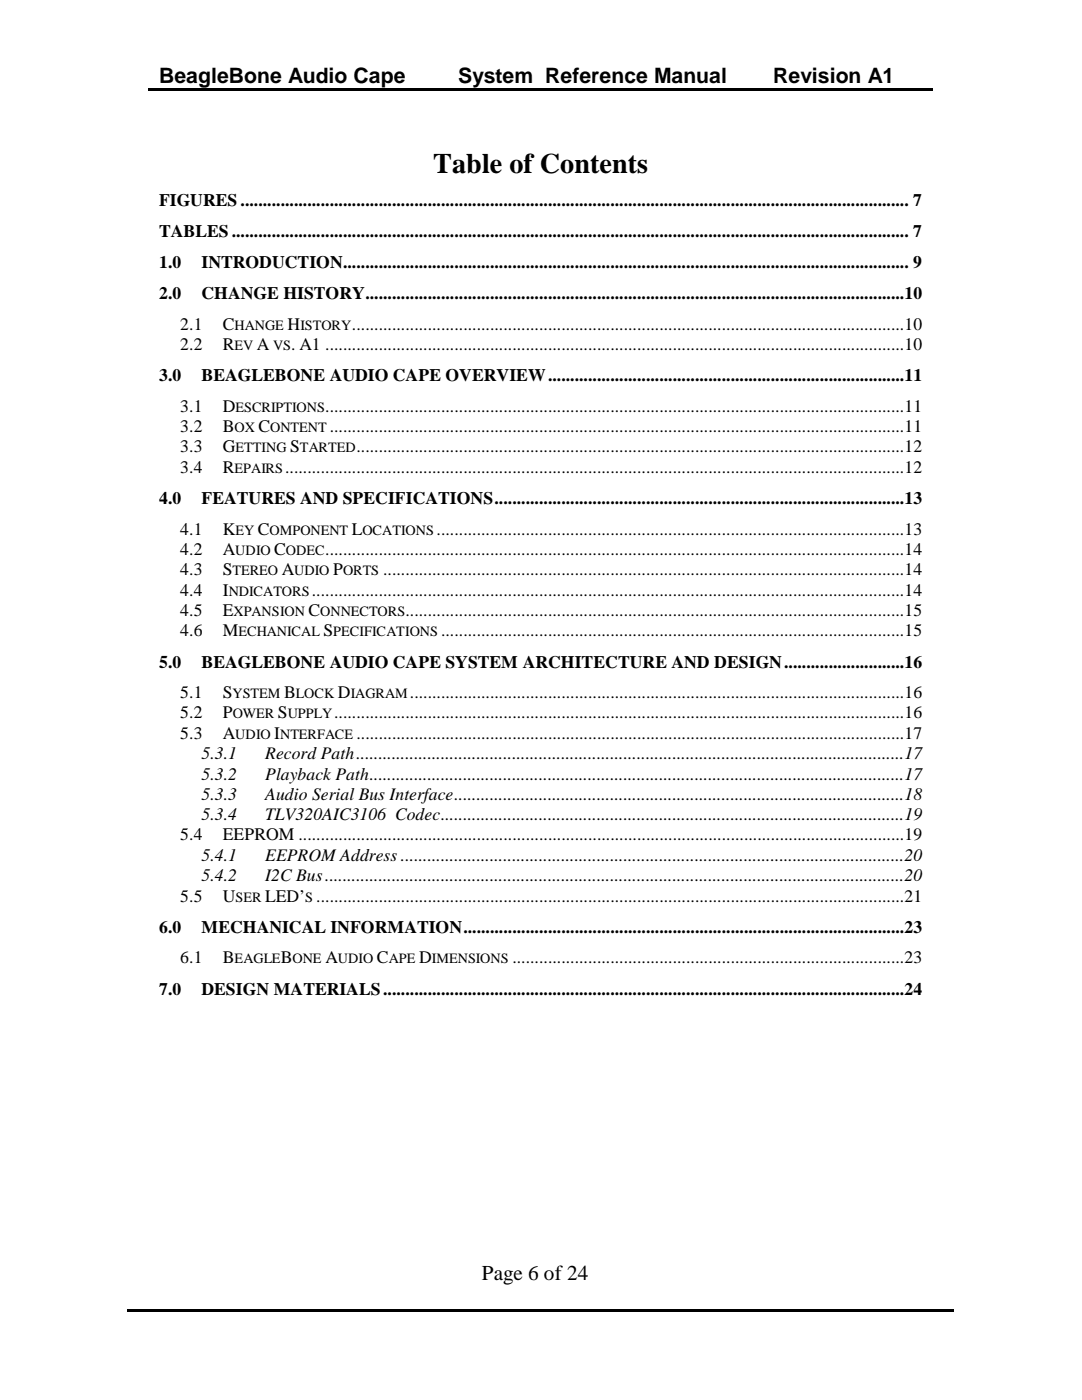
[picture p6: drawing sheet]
<svg xmlns="http://www.w3.org/2000/svg" width="216mm" height="279mm" viewBox="0 0 216 279" stroke-linecap="round" stroke-linejoin="round" font-family="sans-serif">
<defs><g id="words">
<text font-size="5.6" x="86.4" y="34.5">Table of Contents</text>
<g font-size="4.2">
<text x="31.7" y="16.6">BeagleBone Audio Cape</text>
<text x="91.4" y="16.6">System Reference Manual</text>
<text x="154.3" y="16.6">Revision A1</text>
<text x="96.1" y="255.4">Page 6 of 24</text>
</g>
<g font-size="3.5">
<text x="31.7" y="41.2">FIGURES ...................................................................................................................................................... 7</text>
<text x="31.7" y="47.4">TABLES ........................................................................................................................................................ 7</text>
<text x="31.7" y="53.5">1.0</text>
<text x="40.2" y="53.5">INTRODUCTION............................................................................................................................... 9</text>
<text x="31.7" y="59.7">2.0</text>
<text x="40.2" y="59.7">CHANGE HISTORY .........................................................................................................................10</text>
<text x="36" y="65.8">2.1</text>
<text x="44.4" y="65.8">C</text>
<text x="57.4" y="65.8">H</text>
<text x="70.2" y="65.8">............................................................................................................................10</text>
<text x="36" y="69.9">2.2</text>
<text x="44.4" y="69.9">R</text>
<text x="51.3" y="69.9">A</text>
<text x="58.1" y="69.9">. A1 ..................................................................................................................................10</text>
<text x="31.7" y="76.1">3.0</text>
<text x="40.2" y="76.1">BEAGLEBONE AUDIO CAPE OVERVIEW ................................................................................11</text>
<text x="36" y="82.2">3.1</text>
<text x="44.4" y="82.2">D</text>
<text x="64.9" y="82.2">..................................................................................................................................11</text>
<text x="36" y="86.2">3.2</text>
<text x="44.4" y="86.2">B</text>
<text x="51.6" y="86.2">C</text>
<text x="65.8" y="86.2">.................................................................................................................................11</text>
<text x="36" y="90.3">3.3</text>
<text x="36" y="94.4">3.4</text>
<text x="44.4" y="90.3">G</text>
<text x="44.4" y="94.4">R</text>
<text x="56.9" y="94.4">...........................................................................................................................................12</text>
<text x="57.9" y="90.3">S</text>
<text x="71.1" y="90.3">...........................................................................................................................12</text>
<text x="31.7" y="100.6">4.0</text>
<text x="40.2" y="100.6">FEATURES AND SPECIFICATIONS ............................................................................................13</text>
<text x="36" y="106.7">4.1</text>
<text x="44.4" y="106.7">K</text>
<text x="51.5" y="106.7">C</text>
<text x="70.2" y="106.7">L</text>
<text x="87.1" y="106.7">.........................................................................................................13</text>
<text x="36" y="110.8">4.2</text>
<text x="44.4" y="110.8">A</text>
<text x="54.7" y="110.8">C</text>
<text x="64.9" y="110.8">..................................................................................................................................14</text>
<text x="36" y="114.8">4.3</text>
<text x="36" y="118.9">4.4</text>
<text x="44.4" y="114.8">S</text>
<text x="44.4" y="118.9">I</text>
<text x="56.2" y="114.8">A</text>
<text x="62.2" y="118.9">.....................................................................................................................................14</text>
<text x="66.5" y="114.8">P</text>
<text x="76.5" y="114.8">.....................................................................................................................14</text>
<text x="36" y="122.9">4.5</text>
<text x="44.4" y="122.9">E</text>
<text x="61.6" y="122.9">C</text>
<text x="80.9" y="122.9">................................................................................................................15</text>
<text x="36" y="127">4.6</text>
<text x="44.4" y="127">M</text>
<text x="64.6" y="127">S</text>
<text x="88" y="127">........................................................................................................15</text>
<text x="31.7" y="133.3">5.0</text>
<text x="40.2" y="133.3">BEAGLEBONE AUDIO CAPE SYSTEM ARCHITECTURE AND DESIGN ...........................16</text>
<text x="36" y="139.3">5.1</text>
<text x="36" y="143.4">5.2</text>
<text x="44.4" y="139.3">S</text>
<text x="44.4" y="143.4">P</text>
<text x="55.5" y="143.4">S</text>
<text x="56.7" y="139.3">B</text>
<text x="66.7" y="143.4">................................................................................................................................16</text>
<text x="67.4" y="139.3">D</text>
<text x="81.8" y="139.3">...............................................................................................................16</text>
<text x="36" y="147.4">5.3</text>
<text x="44.4" y="147.4">A</text>
<text x="54.7" y="147.4">I</text>
<text x="71.1" y="147.4">...........................................................................................................................17</text>
<text x="40.2" y="151.5">5.3.1</text>
<text x="40.2" y="155.6">5.3.2</text>
<text x="52.9" y="151.5">Record Path ...........................................................................................................................17</text>
<text x="52.9" y="155.6">Playback Path ........................................................................................................................17</text>
<text x="40.2" y="159.6">5.3.3</text>
<text x="52.9" y="159.6">Audio Serial Bus Interface .....................................................................................................18</text>
<text x="36" y="167.7">5.4</text>
<text x="40.2" y="163.7">5.3.4</text>
<text x="44.4" y="167.7">EEPROM ........................................................................................................................................19</text>
<text x="52.9" y="163.7">TLV320AIC3106 Codec ........................................................................................................19</text>
<text x="40.2" y="171.8">5.4.1</text>
<text x="52.9" y="171.8">EEPROM Address .................................................................................................................20</text>
<text x="36" y="179.9">5.5</text>
<text x="40.2" y="175.9">5.4.2</text>
<text x="44.4" y="179.9">U</text>
<text x="52.9" y="175.9">I2C Bus ..................................................................................................................................20</text>
<text x="52.9" y="179.9">LED’ ....................................................................................................................................21</text>
<text x="31.7" y="186.2">6.0</text>
<text x="40.2" y="186.2">MECHANICAL INFORMATION ...................................................................................................23</text>
<text x="36" y="192.2">6.1</text>
<text x="44.4" y="192.2">B</text>
<text x="56" y="192.2">B</text>
<text x="64.9" y="192.2">A</text>
<text x="75.2" y="192.2">C</text>
<text x="83.6" y="192.2">D</text>
<text x="102.2" y="192.2">........................................................................................23</text>
<text x="31.7" y="198.5">7.0</text>
<text x="40.2" y="198.5">DESIGN MATERIALS .....................................................................................................................24</text>
</g>
<g font-size="2.8">
<text x="46.8" y="65.8">HANGE</text>
<text x="59.9" y="65.8">ISTORY</text>
<text x="46.8" y="69.9">EV</text>
<text x="54.5" y="69.9">VS</text>
<text x="47" y="82.2">ESCRIPTIONS</text>
<text x="46.8" y="86.2">OX</text>
<text x="53.9" y="86.2">ONTENT</text>
<text x="46.8" y="94.4">EPAIRS</text>
<text x="47" y="90.3">ETTING</text>
<text x="59.9" y="90.3">TARTED</text>
<text x="47" y="106.7">EY</text>
<text x="53.8" y="106.7">OMPONENT</text>
<text x="72.3" y="106.7">OCATIONS</text>
<text x="46.9" y="110.8">UDIO</text>
<text x="57.1" y="110.8">ODEC</text>
<text x="45.6" y="118.9">NDICATORS</text>
<text x="46.4" y="114.8">TEREO</text>
<text x="58.7" y="114.8">UDIO</text>
<text x="68.5" y="114.8">ORTS</text>
<text x="46.6" y="122.9">XPANSION</text>
<text x="63.9" y="122.9">ONNECTORS</text>
<text x="47.6" y="127">ECHANICAL</text>
<text x="66.5" y="127">PECIFICATIONS</text>
<text x="46.4" y="139.3">YSTEM</text>
<text x="46.4" y="143.4">OWER</text>
<text x="57.4" y="143.4">UPPLY</text>
<text x="59.1" y="139.3">LOCK</text>
<text x="70" y="139.3">IAGRAM</text>
<text x="46.9" y="147.4">UDIO NTERFACE</text>
<text x="47" y="179.9">SER</text>
<text x="60.9" y="179.9">S</text>
<text x="46.8" y="192.2">EAGLE</text>
<text x="58.4" y="192.2">ONE</text>
<text x="67.4" y="192.2">UDIO</text>
<text x="77.6" y="192.2">APE</text>
<text x="86.2" y="192.2">IMENSIONS</text>
</g>
</g></defs>
<path d="M29.6 17.6h54.6v.5h-54.6zM83.9 17.6h.5v.5h-.5zM84.4 17.6h68v.5h-68zM152.1 17.6h.6v.5h-.6zM152.7 17.6h33.4v.5h-33.4zM25.3 261.3h64.4v.5h-64.4zM89.5 261.3h.5v.5h-.5zM90 261.3h33.8v.5h-33.8zM123.6 261.3h.5v.5h-.5zM124.1 261.3h66.2v.5h-66.2z" fill="#000"/>
<use href="#words"/>
</svg>
